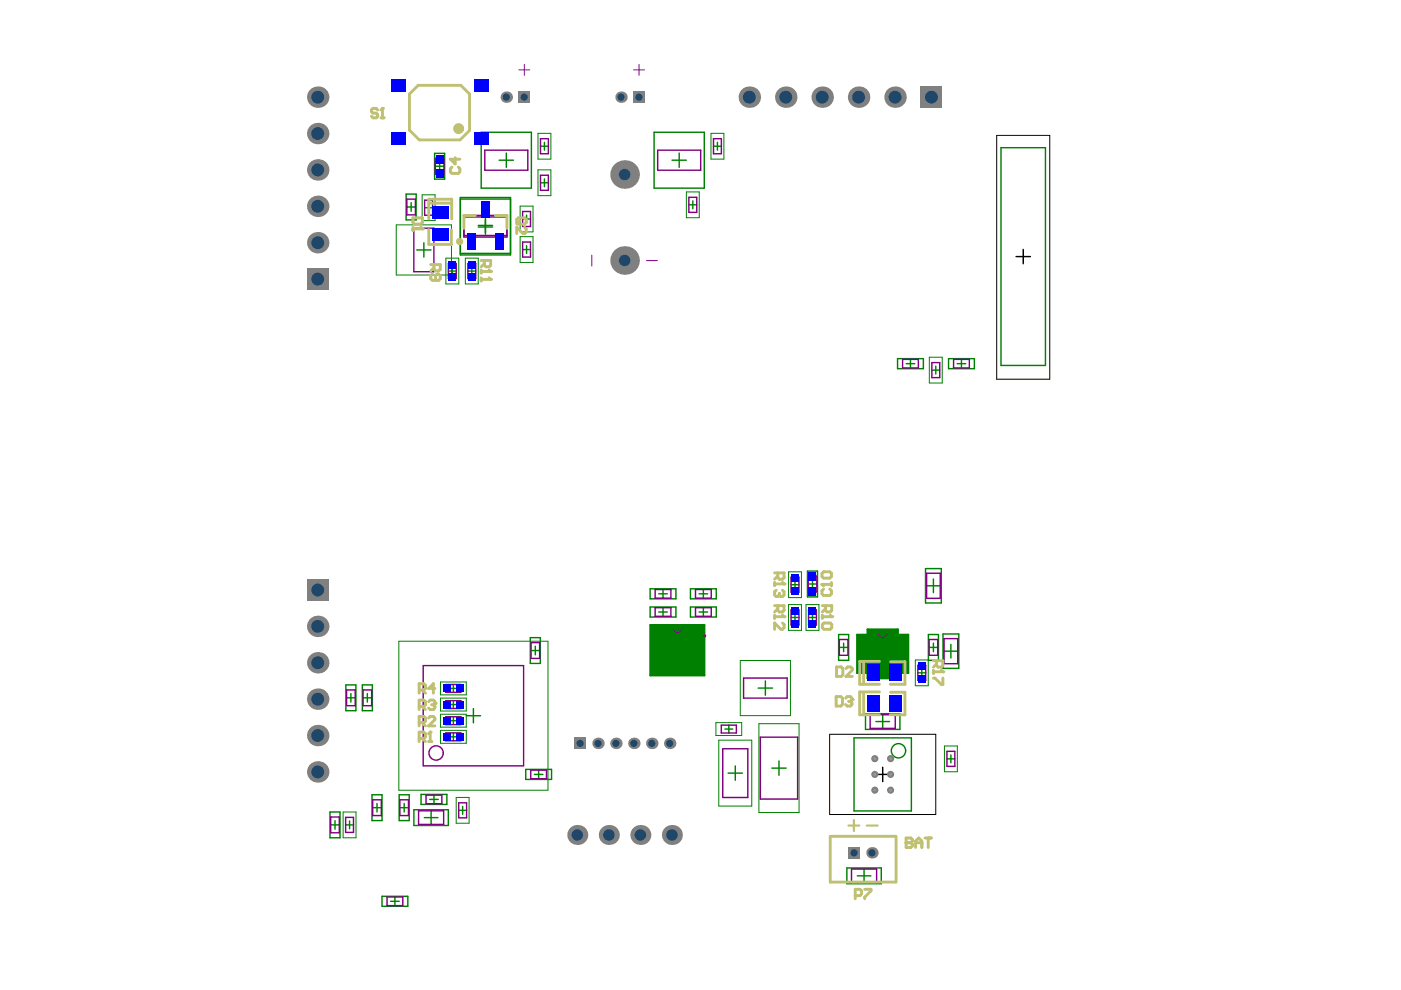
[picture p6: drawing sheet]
<svg xmlns="http://www.w3.org/2000/svg" width="297mm" height="210mm" viewBox="0 0 297 210" stroke-linecap="round" stroke-linejoin="round" font-family="sans-serif">
<g fill="#008000">
<path d="M137.9 132.5h11.4v10.7h-11.4z"/>
<path d="M181.7 134.6h2.2v-1.1h6.5v1.1h2.2v8.1h-2.2v1.1h-6.5v-1.1h-2.2z"/>
</g>
<g fill="none" stroke="#008000" stroke-width=".3">
<path d="M92.1 32.5h2.2v5.5h-2.2zM92.3 35.2h1.8M93.2 34.3v1.9M102 28h10.7v11.9h-10.7zM105.8 34h3.1M107.3 32.4v3.1M114.6 31h1.7M114.6 38.8h1.7M115.4 30.2v1.6M115.4 37.9v1.7M138.7 28h10.6v11.9h-10.6zM142.5 34h3"/>
<path d="M144 32.4v3.1M151.3 31h1.6M152.1 30.2v1.6M212.2 31.3h9.5v46.2h-9.5zM86.1 41.2h2.1v5.4h-2.1zM86.3 43.9h1.8M87.2 43v1.8M88.3 53h3.1M89.9 51.5v3M90 44h1.7M90.9 43.2v1.7M95.1 57.5h1.6"/>
<path d="M95.9 56.6v1.7M97.6 41.9h10.6v12.2h-10.6zM97.6 42.2h10.6M97.6 53.7h10.6M99.2 57.5h1.7M100 56.6v1.7M101.4 48.1h3M101.4 47.8h3M102.9 46.3v3.3M110.8 46.4h1.7M110.8 52.9h1.7M111.6 45.6v1.7"/>
<path d="M111.6 52.1v1.6M146.1 43.4h1.6M146.9 42.6v1.7M190.3 76h5.5v2.2h-5.5zM192.1 77.1h1.8M193 76.2v1.8M197.6 78.5h1.6M198.4 77.6v1.7M201.1 76h5.5v2.2h-5.5zM202.9 77.1h1.9M203.8 76.2v1.8M112.4 135.2h2.2v5.5h-2.2z"/>
<path d="M112.6 137.9h1.8M113.5 137v1.8M137.8 128.7h5.5v2.1h-5.5zM137.8 124.8h5.5v2.2h-5.5zM139.7 129.8h1.8M139.7 125.9h1.8M140.6 125v1.8M140.6 128.9v1.8M146.4 128.7h5.5v2.1h-5.5zM146.4 124.8h5.5v2.2h-5.5zM148.2 129.8h1.8M148.2 125.9h1.8"/>
<path d="M149.1 125v1.8M149.1 128.9v1.8M167.7 130.9h1.7M167.7 124h1.7M168.6 123.1v1.7M168.6 130.1v1.7M171.2 121.1h2.1v5.5h-2.1zM171.4 123.8h1.8M171.4 130.9h1.7M172.3 122.9v1.8M172.3 130.1v1.7M177.8 134.5h2.1v5.5h-2.1z"/>
<path d="M178 137.3h1.8M178.9 136.4v1.8M196.2 120.6h3.4v7.2h-3.4zM196.5 124.2h2.8M196.8 134.5h2.2v5.5h-2.2zM197 137.3h1.8M197.9 122.8v2.8M197.9 136.4v1.8M199.9 134.4h3.4v7.3h-3.4zM200.2 138.1h2.9M201.6 136.6v2.9M73.3 145.2h2.2v5.5h-2.2z"/>
<path d="M73.5 148h1.8M74.4 147v1.9M76.8 145.2h2.1v5.5h-2.1zM77 148h1.8M77.9 147v1.9M95.3 156.2h1.7M95.3 152.8h1.7M95.3 146h1.7M95.3 149.4h1.7M96.1 145.1v1.7M96.1 148.5v1.7M96.1 152v1.6"/>
<path d="M96.1 155.4v1.7M98.9 151.8h3M100.4 150.2v3.1M153.7 154.6h1.7M154.5 153.7v1.7M160.8 145.9h3M162.3 144.4v3M181.1 156.4h12.1v15.5h-12.1zM183.5 151.3h7.3v3.4h-7.3zM185.7 153h2.9M187.1 151.5v2.9M194.6 142.7h1.7"/>
<path d="M195.4 141.8v1.7M70 172.2h2.1v5.4h-2.1zM70.1 174.9h1.8M71 174v1.8M73.3 174.9h1.7M74.1 174.1v1.6M78.9 168.5h2.1v5.5h-2.1zM79 171.2h1.8M79.9 170.3v1.9M84.6 168.5h2.2v5.5h-2.2zM84.8 171.2h1.8M85.7 170.3v1.9"/>
<path d="M87.8 171.7h7.3v3.3h-7.3zM89.3 168.4h5.4v2.2h-5.4zM90 173.4h2.8M91.1 169.5h1.8M91.4 171.9v2.9M92 168.6v1.8M97.3 171.8h1.6M98.1 171v1.6M111.5 163.1h5.4v2.2h-5.4zM113.3 164.2h1.8M114.2 163.3v1.8M154.4 163.9h3"/>
<path d="M155.9 162.4v3M163.6 162.9h3.1M165.2 161.3v3.1M200.8 160.9h1.6M201.6 160.1v1.6M81 190h5.5v2.2h-5.5zM82.8 191.1h1.8M83.7 190.2v1.8M179.5 184h7.3v3.4h-7.3zM181.8 185.7h2.8M183.2 184.3v2.8"/>
<circle cx="190.5" cy="159.2" r="1.52"/>
</g>
<g fill="none" stroke="#008000" stroke-width=".21">
<path d="M114.1 28.3h2.7v5.4h-2.7zM114.1 36h2.7v5.5h-2.7zM150.7 28.3h2.8v5.4h-2.8zM84 47.7h11.7v10.6h-11.7zM89.5 41.3h2.7v5.5h-2.7zM94.5 54.7h2.8v5.5h-2.8zM98.7 54.7h2.7v5.5h-2.7zM110.3 43.7h2.7v5.5h-2.7zM110.3 50.2h2.7v5.4h-2.7zM145.5 40.7h2.8v5.5h-2.8zM197 75.7h2.8v5.5h-2.8zM84.6 136h31.6v31.5h-31.6z"/>
<path d="M167.2 128.2h2.7v5.5h-2.7zM167.2 121.2h2.7v5.5h-2.7zM170.9 128.2h2.7v5.5h-2.7zM194.1 139.9h2.7v5.5h-2.7zM93.4 154.9h5.5v2.7h-5.5zM93.4 144.6h5.5v2.7h-5.5zM93.4 148h5.5v2.8h-5.5zM93.4 151.4h5.5v2.8h-5.5zM151.8 153.2h5.5v2.7h-5.5zM152.4 156.9h7v14h-7zM157 140h10.6v11.7h-10.6zM160.9 153.4h8.5v18.9h-8.5z"/>
<path d="M200.2 158.2h2.8v5.4h-2.8zM72.7 172.2h2.8v5.4h-2.8zM96.7 169.1h2.8v5.4h-2.8z"/>
</g>
<path d="M137.9 132.5h11.4v10.7h-11.4zM181.7 134.6h2.2v-1.1h6.5v1.1h2.2v8.1h-2.2v1.1h-6.5v-1.1h-2.2z" fill="none" stroke="#008000" stroke-width=".46"/>
<g fill="none" stroke="#800080" stroke-width=".3">
<path d="M92.3 33.6h1.8v3.3h-1.8zM102.8 31.8h9.1v4.3h-9.1zM114.6 29.4h1.7v3.2h-1.7zM114.6 37.2h1.7v3.1h-1.7zM139.4 31.8h9.2v4.3h-9.2zM151.3 29.4h1.6v3.2h-1.6zM86.3 42.2h1.8v3.4h-1.8zM87.7 48.4h4.3v9.2h-4.3zM90 42.4h1.7v3.2h-1.7zM95.1 55.9h1.6v3.2h-1.6zM98.4 45.7h9.1v4.6h-9.1zM98.4 46h9.1"/>
<path d="M98.4 49.9h9.1M99.2 55.9h1.7v3.2h-1.7zM110.8 44.8h1.7v3.2h-1.7zM110.8 51.3h1.7v3.2h-1.7zM146.1 41.8h1.6v3.2h-1.6zM191.4 76.2h3.3v1.8h-3.3zM197.6 76.9h1.6v3.2h-1.6zM202.2 76.2h3.3v1.8h-3.3zM112.6 136.3h1.8v3.3h-1.8zM138.9 128.9h3.3v1.8h-3.3zM138.9 125h3.3v1.8h-3.3zM147.5 128.9h3.3v1.8h-3.3z"/>
<path d="M147.5 125h3.3v1.8h-3.3zM167.7 129.3h1.7v3.2h-1.7zM167.7 122.4h1.7v3.2h-1.7zM171.4 122.2h1.8v3.3h-1.8zM171.4 129.3h1.7v3.2h-1.7zM178 135.6h1.8v3.3h-1.8zM196.5 121.5h2.8v5.4h-2.8zM197 135.6h1.8v3.3h-1.8zM200.2 135.4h2.9v5.3h-2.9zM73.5 146.3h1.8v3.3h-1.8zM77 146.3h1.8v3.3h-1.8zM89.7 141.1h21.3v21.3h-21.3z"/>
<path d="M94.5 155.4h3.2v1.7h-3.2zM94.5 145.1h3.2v1.7h-3.2zM94.5 148.5h3.2v1.7h-3.2zM94.5 152h3.2v1.6h-3.2zM152.9 153.7h3.2v1.7h-3.2zM153.2 158.8h5.4v10.3h-5.4zM157.7 143.8h9.2v4.2h-9.2zM161.2 156.3h7.9v13.1h-7.9zM184.5 151.5h5.3v2.9h-5.3zM194.6 141.1h1.7v3.2h-1.7zM200.8 159.3h1.6v3.2h-1.6zM70.1 173.2h1.8v3.4h-1.8z"/>
<path d="M73.3 173.3h1.7v3.2h-1.7zM79 169.6h1.8v3.3h-1.8zM84.8 169.6h1.8v3.3h-1.8zM88.7 171.9h5.4v2.9h-5.4zM90.3 168.6h3.4v1.8h-3.4zM97.3 170.2h1.6v3.2h-1.6zM112.5 163.3h3.4v1.8h-3.4zM82.1 190.2h3.3v1.8h-3.3zM180.5 184.3h5.4v2.8h-5.4z"/>
<circle cx="92.5" cy="159.6" r="1.52"/>
</g>
<g fill="none" stroke="#800080" stroke-width=".21">
<path d="M110 14.8h2.3M111.2 13.7v2.3M134.3 14.8h2.3M135.5 13.7v2.3M125.5 54.1v2.3M137.1 55.3h2.3M142.8 133.3a.82 .82 0 0 0 .8 .8 .82 .82 0 0 0 .8-.8M186.2 134.2a.93 .93 0 0 0 .9 1 .93 .93 0 0 0 1-1M179.9 175h2.3M181 173.9v2.3"/>
<circle cx="149.4" cy="134.8" r=".23"/>
</g>
<path d="M211.3 28.7h11.3v51.7h-11.3zM175.9 155.7h22.5v17h-22.5z" fill="none" stroke="#000" stroke-width=".21"/>
<path d="M215.4 54.4h3.1M216.9 52.9v3M185.6 164.2h3.1M187.1 162.7v3" fill="none" stroke="#000" stroke-width=".3"/>
<g fill="none" stroke="#c0c073" stroke-width=".61">
<path d="M86.8 19.9l1.9-1.8h9l1.9 1.8v7.8l-2.1 2h-8.6l-2.1-2.1zM90.9 46.4v-4.2h4.9v4.2M90.9 43.1h4.7M90.9 48.7v3.1h4.8v-3M100.8 45.7h-2.4v2.7M105 45.7h2.5v2.7M183.1 140.4v4.7M183.1 146.8v4.8M186.5 146.7h-4.2v4.9h4.2M186.5 140.2h-4.2v4.9h4.2M188.8 146.8h3.1v4.8h-3.2M188.8 140.3h3.1v4.8h-3.2"/>
<path d="M189.9 177.3h-13.9v9.7M190 177.3v9.7M176.1 187h13.8"/>
</g>
<path d="M179.9 175h2.3M181 173.9v2.3M183.8 175h2.3" fill="none" stroke="#c0c073" stroke-width=".46"/>
<path d="M192.1 177.7v2h1l.3-.4v-.3l-.3-.3h-1" fill="none" stroke="#c0c073" stroke-width=".62"/>
<circle cx="192.1" cy="178.7" r=".31" fill="#c0c073"/>
<path d="M164.2 121.5h2v1l-.3 .3h-.7l-.3-.3v-1M164.2 123.5v.6M164.2 123.8h2M164.9 122.1l-.7 .7M192.1 177.7h1l.3 .3v.3l-.3 .4h-1M194.1 178.7h1.4M194.1 179.7v-1.4l.7-.6 .7 .6v1.4M196.1 177.7h1.4M196.8 177.7v2" fill="none" stroke="#c0c073" stroke-width=".62"/>
<circle cx="166.2" cy="123.8" r=".31" fill="#c0c073"/>
<path d="M165.9 123.5l.3 .3M165.9 125.1l.3 .4v.6l-.3 .4h-.3" fill="none" stroke="#c0c073" stroke-width=".62"/>
<circle cx="165.6" cy="126.5" r=".31" fill="#c0c073"/>
<path d="M164.2 130.4v.7M164.2 128.4h2v1l-.3 .3h-.7l-.3-.3v-1M164.2 130.8h2M164.6 125.1l-.4 .4v.6l.4 .4h.3l.3-.4M164.9 129.1l-.7 .6M165.2 126.1l.4 .4M165.2 125.8v.3" fill="none" stroke="#c0c073" stroke-width=".62"/>
<circle cx="166.2" cy="130.8" r=".31" fill="#c0c073"/>
<path d="M165.9 130.4l.3 .4M165.9 132.1l.3 .3v.7l-.3 .3h-.3l-1.4-1.3v1.3M174.3 128.4h2.1v1l-.4 .3h-.6l-.4-.3v-1M174.3 130.4v.7M174.3 130.8h2.1M175 129.1l-.7 .6" fill="none" stroke="#c0c073" stroke-width=".62"/>
<circle cx="176.4" cy="130.8" r=".31" fill="#c0c073"/>
<path d="M174.3 123.9h2M174.3 132.4l.4-.3h1.3l.4 .3v.7l-.4 .3h-1.3l-.4-.3zM174.6 124.9l-.3 .3v.7l.3 .3h1.3l.4-.3v-.7l-.4-.3M176 130.4l.4 .4M176.3 123.6v.6M181.3 189.9h1l.4-.3v-.7l-.4-.3h-1v2M183.3 188.6h1.4v.3l-1.4 1.3v.4" fill="none" stroke="#c0c073" stroke-width=".62"/>
<circle cx="174.3" cy="123.9" r=".31" fill="#c0c073"/>
<path d="M80.1 23.3l-.3-.3h-.7l-.4 .3v.3l.4 .4h.7l.3 .3v.4l-.3 .3h-.7l-.4-.3M80.8 25h.6M81.1 23v2M174.3 123.9l.3 .3M174.3 121.6l.3-.4h1.3l.4 .4v.6l-.4 .4h-1.3l-.3-.4z" fill="none" stroke="#c0c073" stroke-width=".62"/>
<circle cx="81.1" cy="23" r=".31" fill="#c0c073"/>
<path d="M81.1 23l-.3 .3M102 55.2h2v1l-.3 .4h-.7l-.3-.4v-1M102 57.2v.7M102 57.6h2M102.7 55.9l-.7 .7" fill="none" stroke="#c0c073" stroke-width=".62"/>
<circle cx="104" cy="57.6" r=".31" fill="#c0c073"/>
<path d="M102 58.9v.7M102 59.2h2M103.7 57.2l.3 .4" fill="none" stroke="#c0c073" stroke-width=".62"/>
<circle cx="104" cy="59.2" r=".31" fill="#c0c073"/>
<path d="M91.3 56.1h2v1l-.3 .3h-.7l-.3-.3v-1M91.7 58.1l-.4 .3v.7l.4 .3h1.3l.3-.3v-.7l-.3-.3h-.3l-.4 .3v1M92 56.8l-.7 .6M103.7 58.9l.3 .3M88.9 149.8h1l.3-.4v-.6l-.3-.4h-1v2M88.9 153.2h1l.3-.3v-.7l-.3-.3h-1v2M89.5 153.2l.7 .7M89.5 149.8l.7 .6M90.9 152.2l.3-.3h.7l.3 .3v.4l-1.3 1.3h1.3M90.9 148.8l.3-.4h.7l.3 .4v.3" fill="none" stroke="#c0c073" stroke-width=".62"/>
<circle cx="92.2" cy="149.1" r=".31" fill="#c0c073"/>
<path d="M88.9 156.6h1l.3-.4v-.6l-.3-.4h-1v2M89.5 156.6l.7 .6M90.9 157.2h.6M91.2 155.2v2M91.5 149.4h.4M91.9 149.4l.3 .4v.3l-.3 .3h-.7l-.3-.3M92.2 149.1l-.3 .3" fill="none" stroke="#c0c073" stroke-width=".62"/>
<circle cx="91.2" cy="155.2" r=".31" fill="#c0c073"/>
<path d="M88.9 146.3h1l.3-.3v-.7l-.3-.3h-1v2M89.5 146.3l.7 .7M91.2 155.2l-.3 .4M92.2 146h-1.3l1-1v2M197.9 140.1h2v1l-.3 .3h-.7l-.3-.3v-1M197.9 142.1v.7M197.9 142.4h2M198.6 140.8l-.7 .6" fill="none" stroke="#c0c073" stroke-width=".62"/>
<circle cx="199.9" cy="142.4" r=".31" fill="#c0c073"/>
<path d="M87.6 46.2h2v1l-.4 .3h-1.3l-.3-.3zM87.6 48.2v.7M87.6 48.5h2M109.6 46.5l.3-.3h1.3l.4 .3v.7l-.4 .3h-1.3l-.3-.3zM110.2 46.9l-.6 .6M111.2 48.2l.4 .3v.7l-.4 .3h-.3l-1.3-1.3v1.3M197.9 143.8h.3l1.4 1.3h.3v-1.3M199.6 142.1l.3 .3" fill="none" stroke="#c0c073" stroke-width=".62"/>
<circle cx="89.6" cy="48.5" r=".31" fill="#c0c073"/>
<path d="M89.2 48.2l.4 .3M177.3 147.7h1l.3 .3v1.4l-.3 .3h-1zM179.3 148l.3-.3h.7l.3 .3v.4" fill="none" stroke="#c0c073" stroke-width=".62"/>
<circle cx="180.6" cy="148.4" r=".31" fill="#c0c073"/>
<path d="M95.8 35.4l-.3 .4v.6l.3 .4h1.4l.3-.4v-.6l-.3-.4M96.5 33.4v1.4l-1-1h2M177.4 141.4h1l.3 .3v1.4l-.3 .3h-1zM179.4 141.7l.3-.3h.7l.3 .3v.4l-1.3 1.3h1.3M180 148.7h.3M180.3 148.7l.3 .3v.4l-.3 .3h-.7l-.3-.3M180.6 148.4l-.3 .3" fill="none" stroke="#c0c073" stroke-width=".62"/>
<circle cx="97.4" cy="51.2" r=".38" fill="none" stroke="#c0c073" stroke-width=".76"/>
<circle cx="97.2" cy="27.3" r=".55" fill="none" stroke="#c0c073" stroke-width="1.2"/>
<circle cx="185.5" cy="167.5" r=".76" fill="#808080"/>
<circle cx="185.5" cy="167.5" r=".3" fill="#a6968d"/>
<circle cx="188.8" cy="167.5" r=".76" fill="#808080"/>
<circle cx="188.8" cy="167.5" r=".3" fill="#a6968d"/>
<circle cx="185.5" cy="164.2" r=".76" fill="#808080"/>
<circle cx="185.5" cy="164.2" r=".3" fill="#a6968d"/>
<circle cx="188.8" cy="164.2" r=".76" fill="#808080"/>
<circle cx="188.8" cy="164.2" r=".3" fill="#a6968d"/>
<circle cx="185.5" cy="160.9" r=".76" fill="#808080"/>
<circle cx="185.5" cy="160.9" r=".3" fill="#a6968d"/>
<circle cx="188.8" cy="160.9" r=".76" fill="#808080"/>
<circle cx="188.8" cy="160.9" r=".3" fill="#a6968d"/>
<circle cx="184.9" cy="180.8" r="1.21" fill="#808080"/>
<circle cx="184.9" cy="180.8" r=".76" fill="#1f4769"/>
<path d="M179.9 179.6h2.4v2.4h-2.4z" fill-rule="evenodd" fill="#808080"/>
<circle cx="181.1" cy="180.8" r=".76" fill="#1f4769"/>
<circle cx="142.5" cy="177" r="2.12" fill="#808080"/>
<circle cx="142.5" cy="177" r="1.22" fill="#1f4769"/>
<circle cx="135.8" cy="177" r="2.12" fill="#808080"/>
<circle cx="135.8" cy="177" r="1.22" fill="#1f4769"/>
<circle cx="130.6" cy="157.6" r="1.21" fill="#808080"/>
<circle cx="130.6" cy="157.6" r=".76" fill="#1f4769"/>
<circle cx="129.1" cy="177" r="2.12" fill="#808080"/>
<circle cx="129.1" cy="177" r="1.22" fill="#1f4769"/>
<circle cx="126.8" cy="157.6" r="1.21" fill="#808080"/>
<circle cx="126.8" cy="157.6" r=".76" fill="#1f4769"/>
<circle cx="122.4" cy="177" r="2.12" fill="#808080"/>
<circle cx="122.4" cy="177" r="1.22" fill="#1f4769"/>
<circle cx="67.4" cy="163.7" r="2.28" fill="#808080"/>
<circle cx="67.4" cy="163.7" r="1.37" fill="#1f4769"/>
<circle cx="142" cy="157.6" r="1.21" fill="#808080"/>
<circle cx="142" cy="157.6" r=".76" fill="#1f4769"/>
<circle cx="138.2" cy="157.6" r="1.21" fill="#808080"/>
<circle cx="138.2" cy="157.6" r=".76" fill="#1f4769"/>
<circle cx="134.4" cy="157.6" r="1.21" fill="#808080"/>
<circle cx="134.4" cy="157.6" r=".76" fill="#1f4769"/>
<path d="M121.8 156.4h2.4v2.4h-2.4z" fill-rule="evenodd" fill="#808080"/>
<circle cx="123" cy="157.6" r=".76" fill="#1f4769"/>
<circle cx="67.4" cy="148.2" r="2.28" fill="#808080"/>
<circle cx="67.4" cy="148.2" r="1.37" fill="#1f4769"/>
<circle cx="67.4" cy="156" r="2.28" fill="#808080"/>
<circle cx="67.4" cy="156" r="1.37" fill="#1f4769"/>
<path d="M65.1 122.8h4.5v4.6h-4.5z" fill-rule="evenodd" fill="#808080"/>
<circle cx="67.4" cy="125.1" r="1.37" fill="#1f4769"/>
<circle cx="67.4" cy="132.8" r="2.28" fill="#808080"/>
<circle cx="67.4" cy="132.8" r="1.37" fill="#1f4769"/>
<circle cx="67.4" cy="140.5" r="2.28" fill="#808080"/>
<circle cx="67.4" cy="140.5" r="1.37" fill="#1f4769"/>
<path d="M195.2 18.3h4.6v4.6h-4.6z" fill-rule="evenodd" fill="#808080"/>
<circle cx="197.5" cy="20.6" r="1.37" fill="#1f4769"/>
<circle cx="189.8" cy="20.6" r="2.28" fill="#808080"/>
<circle cx="189.8" cy="20.6" r="1.37" fill="#1f4769"/>
<circle cx="182" cy="20.6" r="2.28" fill="#808080"/>
<circle cx="182" cy="20.6" r="1.37" fill="#1f4769"/>
<circle cx="174.3" cy="20.6" r="2.28" fill="#808080"/>
<circle cx="174.3" cy="20.6" r="1.37" fill="#1f4769"/>
<circle cx="166.6" cy="20.6" r="2.28" fill="#808080"/>
<circle cx="166.6" cy="20.6" r="1.37" fill="#1f4769"/>
<circle cx="158.9" cy="20.6" r="2.28" fill="#808080"/>
<circle cx="158.9" cy="20.6" r="1.37" fill="#1f4769"/>
<circle cx="132.4" cy="55.2" r="3" fill="#808080"/>
<circle cx="132.4" cy="55.2" r="1.22" fill="#1f4769"/>
<path d="M65.1 56.9h4.5v4.6h-4.5z" fill-rule="evenodd" fill="#808080"/>
<circle cx="67.4" cy="59.2" r="1.37" fill="#1f4769"/>
<circle cx="67.4" cy="51.5" r="2.28" fill="#808080"/>
<circle cx="67.4" cy="51.5" r="1.37" fill="#1f4769"/>
<circle cx="67.4" cy="43.7" r="2.28" fill="#808080"/>
<circle cx="67.4" cy="43.7" r="1.37" fill="#1f4769"/>
<path d="M134.3 19.4h2.4v2.4h-2.4z" fill-rule="evenodd" fill="#808080"/>
<circle cx="135.5" cy="20.6" r=".76" fill="#1f4769"/>
<circle cx="132.4" cy="37" r="3" fill="#808080"/>
<circle cx="132.4" cy="37" r="1.22" fill="#1f4769"/>
<circle cx="131.7" cy="20.6" r="1.21" fill="#808080"/>
<circle cx="131.7" cy="20.6" r=".76" fill="#1f4769"/>
<path d="M109.9 19.4h2.5v2.4h-2.5z" fill-rule="evenodd" fill="#808080"/>
<circle cx="111.1" cy="20.6" r=".76" fill="#1f4769"/>
<circle cx="107.3" cy="20.6" r="1.21" fill="#808080"/>
<circle cx="107.3" cy="20.6" r=".76" fill="#1f4769"/>
<circle cx="67.4" cy="36" r="2.28" fill="#808080"/>
<circle cx="67.4" cy="36" r="1.37" fill="#1f4769"/>
<circle cx="67.4" cy="28.3" r="2.28" fill="#808080"/>
<circle cx="67.4" cy="28.3" r="1.37" fill="#1f4769"/>
<circle cx="67.4" cy="20.6" r="2.28" fill="#808080"/>
<circle cx="67.4" cy="20.6" r="1.37" fill="#1f4769"/>
<g fill="#00f">
<path d="M92.4 35.9h1.6v1.8h-1.6z" fill-rule="evenodd"/>
<path d="M92.4 32.8h1.6v1.8h-1.6z" fill-rule="evenodd"/>
<path d="M102 42.6h1.8v3.5h-1.8z" fill-rule="evenodd"/>
<path d="M104.9 49.5h1.8v3.5h-1.8z" fill-rule="evenodd"/>
<path d="M99.1 49.5h1.8v3.5h-1.8z" fill-rule="evenodd"/>
<path d="M91.6 43.8h3.5v2.7h-3.5z" fill-rule="evenodd"/>
<path d="M91.6 48.4h3.5v2.7h-3.5z" fill-rule="evenodd"/>
<path d="M99.2 55.3h1.7v1.6h-1.7z" fill-rule="evenodd"/>
<path d="M99.2 58h1.7v1.7h-1.7z" fill-rule="evenodd"/>
<path d="M95.1 58h1.6v1.7h-1.6z" fill-rule="evenodd"/>
<path d="M95.1 55.3h1.6v1.6h-1.6z" fill-rule="evenodd"/>
<path d="M100.5 28h3v2.7h-3z" fill-rule="evenodd"/>
<path d="M100.5 16.7h3v2.8h-3z" fill-rule="evenodd"/>
<path d="M82.9 28h3v2.7h-3z" fill-rule="evenodd"/>
<path d="M82.9 16.7h3v2.8h-3z" fill-rule="evenodd"/>
<path d="M167.7 131.5h1.7v1.6h-1.7z" fill-rule="evenodd"/>
<path d="M167.7 128.7h1.7v1.7h-1.7z" fill-rule="evenodd"/>
<path d="M171.4 128.7h1.7v1.7h-1.7z" fill-rule="evenodd"/>
<path d="M171.4 131.5h1.7v1.6h-1.7z" fill-rule="evenodd"/>
<path d="M167.7 121.8h1.7v1.6h-1.7z" fill-rule="evenodd"/>
<path d="M167.7 124.5h1.7v1.7h-1.7z" fill-rule="evenodd"/>
<path d="M171.5 124.4h1.5v1.9h-1.5z" fill-rule="evenodd"/>
<path d="M171.5 121.4h1.5v1.8h-1.5z" fill-rule="evenodd"/>
<path d="M93.9 155.4h1.7v1.7h-1.7z" fill-rule="evenodd"/>
<path d="M96.7 155.4h1.6v1.7h-1.6z" fill-rule="evenodd"/>
<path d="M96.7 152h1.6v1.6h-1.6z" fill-rule="evenodd"/>
<path d="M93.9 152h1.7v1.6h-1.7z" fill-rule="evenodd"/>
<path d="M194.6 143.2h1.7v1.7h-1.7z" fill-rule="evenodd"/>
<path d="M194.6 140.5h1.7v1.6h-1.7z" fill-rule="evenodd"/>
<path d="M188.5 147.4h2.7v3.5h-2.7z" fill-rule="evenodd"/>
<path d="M183.8 147.4h2.7v3.5h-2.7z" fill-rule="evenodd"/>
<path d="M188.5 140.9h2.7v3.5h-2.7z" fill-rule="evenodd"/>
<path d="M183.8 140.9h2.7v3.5h-2.7z" fill-rule="evenodd"/>
<path d="M93.9 145.1h1.7v1.7h-1.7z" fill-rule="evenodd"/>
<path d="M96.7 145.1h1.6v1.7h-1.6z" fill-rule="evenodd"/>
<path d="M93.9 148.5h1.7v1.7h-1.7z" fill-rule="evenodd"/>
<path d="M96.7 148.5h1.6v1.7h-1.6z" fill-rule="evenodd"/>
</g>
</svg>
